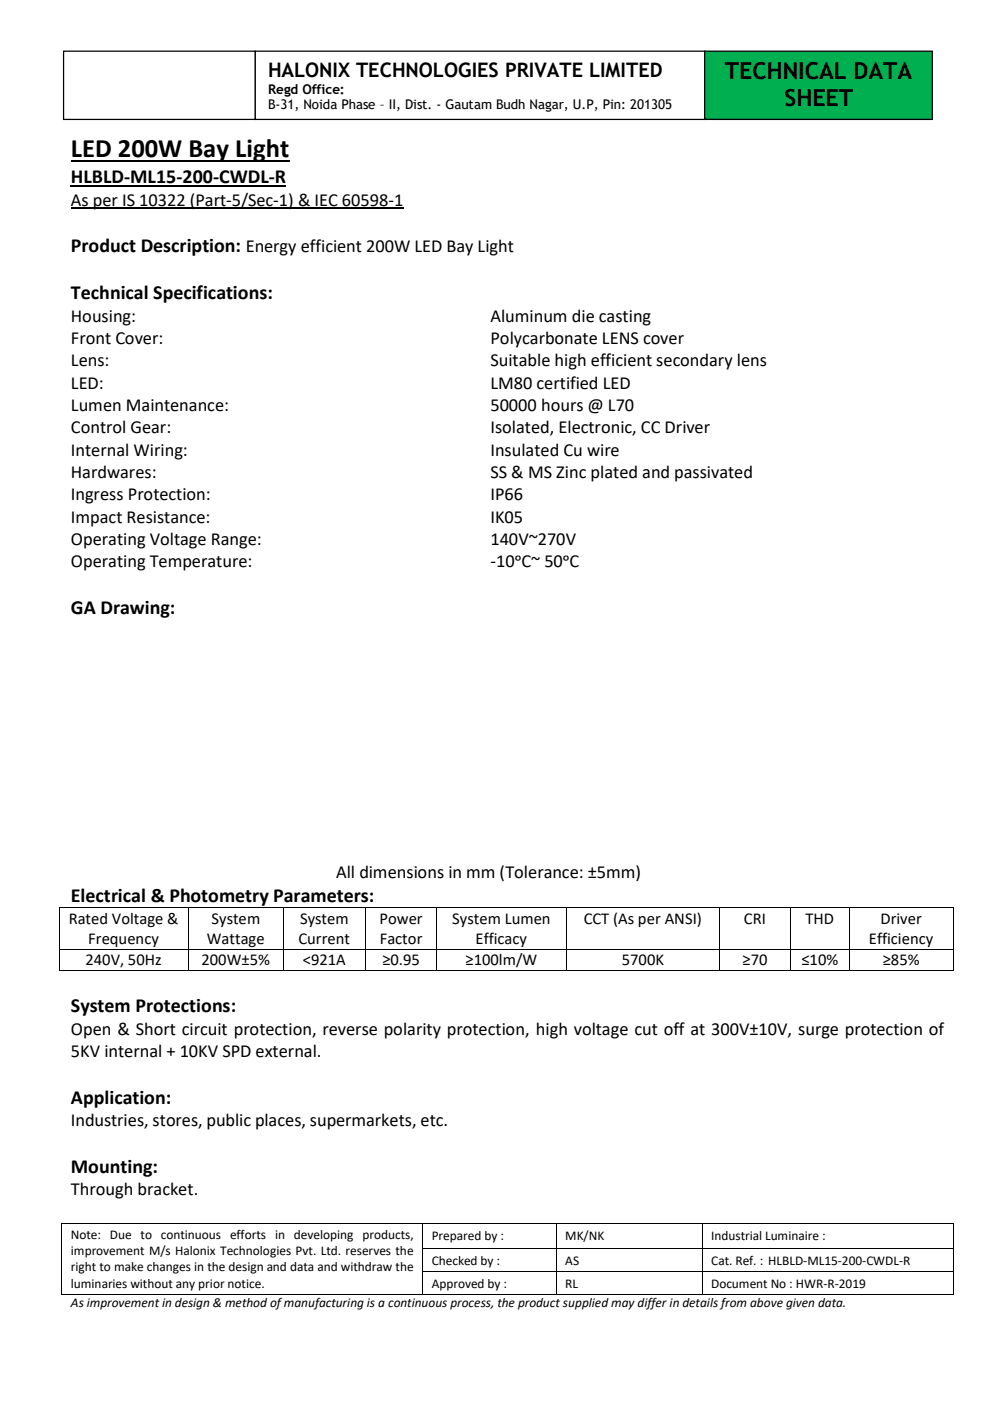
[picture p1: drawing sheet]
<svg xmlns="http://www.w3.org/2000/svg" width="210mm" height="297mm" viewBox="0 0 210 297" stroke-linecap="round" stroke-linejoin="round" font-family="sans-serif">
<defs><g id="words">
<text font-size="5.6" x="15" y="33.2">LED 200W Bay Light</text>
<g font-size="5">
<text x="153.7" y="16.7">TECHNICAL DATA</text>
<text x="166.3" y="22.4">SHEET</text>
</g>
<g font-size="4.2">
<text x="56.8" y="16.3">HALONIX TECHNOLOGIES PRIVATE LIMITED</text>
<text x="15" y="38.8">HLBLD-ML15-200-CWDL-R</text>
<text x="15" y="53.5">Product Description: Energy efficient 200W LED Bay Light</text>
<text x="15" y="63.3">Technical Specifications:</text>
<text x="15" y="130.1">GA Drawing:</text>
<text x="15" y="191.2">Electrical &amp; Photometry Parameters:</text>
<text x="15" y="214.5">System Protections:</text>
<text x="15" y="233.9">Application:</text>
<text x="15" y="248.5">Mounting:</text>
</g>
<g font-size="3.9">
<text x="15" y="43.6">As per IS 10322 (Part-5/Sec-1) &amp; IEC 60598-1</text>
<text x="15" y="68.2">Housing:</text>
<text x="103.9" y="68.2">Aluminum die casting</text>
<text x="15" y="72.9">Front Cover:</text>
<text x="15" y="77.6">Lens:</text>
<text x="103.9" y="72.9">Polycarbonate LENS cover</text>
<text x="103.9" y="77.6">Suitable high efficient secondary lens</text>
<text x="15" y="82.3">LED:</text>
<text x="103.9" y="82.3">LM80 certified LED</text>
<text x="15" y="87.1">Lumen Maintenance:</text>
<text x="103.9" y="87.1">50000 hours @ L70</text>
<text x="15" y="91.8">Control Gear:</text>
<text x="103.9" y="91.8">Isolated, Electronic, CC Driver</text>
<text x="15" y="96.6">Internal Wiring:</text>
<text x="15" y="101.3">Hardwares:</text>
<text x="103.9" y="96.6">Insulated Cu wire</text>
<text x="103.9" y="101.3">SS &amp; MS Zinc plated and passivated</text>
<text x="15" y="106.1">Ingress Protection:</text>
<text x="103.9" y="106.1">IP66</text>
<text x="15" y="110.8">Impact Resistance:</text>
<text x="103.9" y="110.8">IK05</text>
<text x="15" y="115.5">Operating Voltage Range:</text>
<text x="103.9" y="115.5">140V~270V</text>
<text x="15" y="120.2">Operating Temperature:</text>
<text x="103.9" y="120.2">-10ᵒC~ 50ᵒC</text>
<text x="71.3" y="186">All dimensions in mm (Tolerance: ±5mm)</text>
<text x="15" y="219.3">Open &amp; Short circuit protection, reverse polarity protection, high voltage cut off at 300V±10V, surge protection of</text>
<text x="15" y="224.1">5KV internal + 10KV SPD external.</text>
<text x="15" y="238.7">Industries, stores, public places, supermarkets, etc.</text>
<text x="15" y="253.3">Through bracket.</text>
</g>
<g font-size="3.5">
<text x="14.6" y="195.8">Rated Voltage &amp;</text>
<text x="44.8" y="195.8">System</text>
<text x="63.6" y="195.8">System</text>
<text x="80.5" y="195.8">Power</text>
<text x="95.9" y="195.8">System Lumen</text>
<text x="123.7" y="195.8">CCT (As per ANSI)</text>
<text x="157.7" y="195.8">CRI</text>
<text x="170.8" y="195.8">THD</text>
<text x="186.6" y="195.8">Driver</text>
<text x="18.7" y="200.1">Frequency</text>
<text x="43.8" y="200.1">Wattage</text>
<text x="63.3" y="200.1">Current</text>
<text x="80.5" y="200.1">Factor</text>
<text x="100.8" y="200.1">Efficacy</text>
<text x="184.2" y="200.1">Efficiency</text>
<text x="18.1" y="204.6">240V, 50Hz</text>
<text x="42.7" y="204.6">200W±5%</text>
<text x="64.2" y="204.6">&lt;921A</text>
<text x="81" y="204.6">≥0.95</text>
<text x="98.7" y="204.6">≥100lm/W</text>
<text x="131.8" y="204.6">5700K</text>
<text x="157.4" y="204.6">≥70</text>
<text x="169.9" y="204.6">≤10%</text>
<text x="187.1" y="204.6">≥85%</text>
</g>
<g font-size="2.8">
<text x="56.8" y="19.9">Regd Office:</text>
<text x="56.8" y="23.2">B-31, Noida Phase – II, Dist. - Gautam Budh Nagar, U.P, Pin: 201305</text>
<text x="15" y="262.6">Note: Due to continuous efforts in developing products,</text>
<text x="91.5" y="262.9">Prepared by :</text>
<text x="119.8" y="262.9">MK/NK</text>
<text x="150.7" y="262.9">Industrial Luminaire :</text>
<text x="15" y="266">improvement M/s Halonix Technologies Pvt. Ltd. reserves the</text>
<text x="15" y="269.4">right to make changes in the design and data and withdraw the</text>
<text x="91.5" y="268">Checked by :</text>
<text x="119.8" y="268">AS</text>
<text x="150.7" y="268">Cat. Ref. : HLBLD-ML15-200-CWDL-R</text>
<text x="15" y="272.9">luminaries without any prior notice.</text>
<text x="91.5" y="272.9">Approved by :</text>
<text x="119.8" y="272.9">RL</text>
<text x="150.7" y="272.9">Document No : HWR-R-2019</text>
<text x="15" y="277.1">As improvement in design &amp; method of manufacturing is a continuous process, the product supplied may differ in details from above given data.</text>
</g>
</g></defs>
<path d="M15 34.1h46.3" fill="none" stroke="#000" stroke-width=".38"/>
<path d="M15 39.4h45.6" fill="none" stroke="#000" stroke-width=".3"/>
<path d="M15 44.2h70.5" fill="none" stroke="#000" stroke-width=".25"/>
<g fill="#000">
<path d="M12.4 192.3h.2v.2h-.2z" fill-rule="evenodd"/>
<path d="M12.4 192.3h.2v.2h-.2z" fill-rule="evenodd"/>
<path d="M40 192.3h.1v.2h-.1z" fill-rule="evenodd"/>
<path d="M60 192.3h.1v.2h-.1z" fill-rule="evenodd"/>
<path d="M77.5 192.3h.2v.2h-.2z" fill-rule="evenodd"/>
<path d="M92.5 192.3h.1v.2h-.1z" fill-rule="evenodd"/>
<path d="M120 192.3h.2v.2h-.2z" fill-rule="evenodd"/>
<path d="M152.5 192.3h.2v.2h-.2z" fill-rule="evenodd"/>
<path d="M167.5 192.3h.2v.2h-.2z" fill-rule="evenodd"/>
<path d="M180 192.3h.2v.2h-.2z" fill-rule="evenodd"/>
<path d="M201.9 192.3h.2v.2h-.2z" fill-rule="evenodd"/>
<path d="M201.9 192.3h.2v.2h-.2z" fill-rule="evenodd"/>
<path d="M12.4 201.1h.2v.2h-.2z" fill-rule="evenodd"/>
<path d="M12.4 205.6h.2v.2h-.2z" fill-rule="evenodd"/>
<path d="M12.4 205.6h.2v.2h-.2z" fill-rule="evenodd"/>
<path d="M40 201.1h.1v.2h-.1z" fill-rule="evenodd"/>
<path d="M40 205.6h.1v.2h-.1z" fill-rule="evenodd"/>
<path d="M60 201.1h.1v.2h-.1z" fill-rule="evenodd"/>
<path d="M60 205.6h.1v.2h-.1z" fill-rule="evenodd"/>
<path d="M77.5 201.1h.2v.2h-.2z" fill-rule="evenodd"/>
<path d="M77.5 205.6h.2v.2h-.2z" fill-rule="evenodd"/>
<path d="M92.5 201.1h.1v.2h-.1z" fill-rule="evenodd"/>
<path d="M92.5 205.6h.1v.2h-.1z" fill-rule="evenodd"/>
<path d="M120 201.1h.2v.2h-.2z" fill-rule="evenodd"/>
<path d="M120 205.6h.2v.2h-.2z" fill-rule="evenodd"/>
<path d="M152.5 201.1h.2v.2h-.2z" fill-rule="evenodd"/>
<path d="M152.5 205.6h.2v.2h-.2z" fill-rule="evenodd"/>
<path d="M167.5 201.1h.2v.2h-.2z" fill-rule="evenodd"/>
<path d="M167.5 205.6h.2v.2h-.2z" fill-rule="evenodd"/>
<path d="M180 201.1h.2v.2h-.2z" fill-rule="evenodd"/>
<path d="M180 205.6h.2v.2h-.2z" fill-rule="evenodd"/>
<path d="M201.9 201.1h.2v.2h-.2z" fill-rule="evenodd"/>
<path d="M201.9 205.6h.2v.2h-.2z" fill-rule="evenodd"/>
<path d="M201.9 205.6h.2v.2h-.2z" fill-rule="evenodd"/>
<path d="M13 259.2h.2v.1h-.2z" fill-rule="evenodd"/>
<path d="M13 259.2h.2v.1h-.2z" fill-rule="evenodd"/>
<path d="M89.6 259.2h.1v.1h-.1z" fill-rule="evenodd"/>
<path d="M117.9 259.2h.2v.1h-.2z" fill-rule="evenodd"/>
<path d="M148.8 259.2h.1v.1h-.1z" fill-rule="evenodd"/>
<path d="M201.9 259.2h.2v.1h-.2z" fill-rule="evenodd"/>
<path d="M201.9 259.2h.2v.1h-.2z" fill-rule="evenodd"/>
<path d="M13 264.6h.2v.1h-.2z" fill-rule="evenodd"/>
<path d="M13 269.5h.2v.2h-.2z" fill-rule="evenodd"/>
<path d="M13 274.2h.2v.2h-.2z" fill-rule="evenodd"/>
<path d="M13 274.2h.2v.2h-.2z" fill-rule="evenodd"/>
<path d="M89.6 264.6h.1v.1h-.1z" fill-rule="evenodd"/>
<path d="M89.6 269.5h.1v.2h-.1z" fill-rule="evenodd"/>
<path d="M89.6 274.2h.1v.2h-.1z" fill-rule="evenodd"/>
<path d="M117.9 264.6h.2v.1h-.2z" fill-rule="evenodd"/>
<path d="M117.9 269.5h.2v.2h-.2z" fill-rule="evenodd"/>
<path d="M117.9 274.2h.2v.2h-.2z" fill-rule="evenodd"/>
<path d="M148.8 264.6h.1v.1h-.1z" fill-rule="evenodd"/>
<path d="M148.8 269.5h.1v.2h-.1z" fill-rule="evenodd"/>
<path d="M148.8 274.2h.1v.2h-.1z" fill-rule="evenodd"/>
<path d="M201.9 264.6h.2v.1h-.2z" fill-rule="evenodd"/>
<path d="M201.9 269.5h.2v.2h-.2z" fill-rule="evenodd"/>
<path d="M201.9 274.2h.2v.2h-.2z" fill-rule="evenodd"/>
<path d="M201.9 274.2h.2v.2h-.2z" fill-rule="evenodd"/>
</g>
<g fill="none" stroke="#000" stroke-width=".21">
<path d="M12.5 192.5v8.6M12.6 192.4h27.4M40.1 192.5v8.6M40.1 192.4h19.9M60 192.5v8.6M60.1 192.4h17.4M77.6 192.5v8.6M77.7 192.4h14.8M92.6 192.5v8.6M92.6 192.4h27.4M120.1 192.5v8.6M120.2 192.4h32.3"/>
<path d="M152.6 192.5v8.6M152.7 192.4h14.8M167.6 192.5v8.6M167.7 192.4h12.3M180.1 192.5v8.6M180.2 192.4h21.7M202 192.5v8.6M12.5 201.3v4.3M12.6 201.2h27.4M12.6 205.7h27.4M40.1 201.3v4.3M40.1 201.2h19.9"/>
<path d="M40.1 205.7h19.9M60 201.3v4.3M60.1 201.2h17.4M60.1 205.7h17.4M77.6 201.3v4.3M77.7 201.2h14.8M77.7 205.7h14.8M92.6 201.3v4.3M92.6 201.2h27.4M92.6 205.7h27.4M120.1 201.3v4.3M120.2 201.2h32.3"/>
<path d="M120.2 205.7h32.3M152.6 201.3v4.3M152.7 201.2h14.8M152.7 205.7h14.8M167.6 201.3v4.3M167.7 201.2h12.3M167.7 205.7h12.3M180.1 201.3v4.3M180.2 201.2h21.7M180.2 205.7h21.7M202 201.3v4.3M13.1 259.3v5.3"/>
<path d="M13.2 259.2h76.4M89.6 259.3v5.3M89.7 259.2h28.2M118 259.3v5.3M118.1 259.2h30.7M148.8 259.3v5.3M148.9 259.2h53M202 259.3v5.3M13.1 264.7v4.8M13.1 269.7v4.5M13.2 274.3h76.4M89.6 264.7v4.8"/>
<path d="M89.6 269.7v4.5M89.7 264.7h28.2M89.7 269.6h28.2M89.7 274.3h28.2M118 264.7v4.8M118 269.7v4.5M118.1 264.7h30.7M118.1 269.6h30.7M118.1 274.3h30.7M148.8 264.7v4.8M148.8 269.7v4.5M148.9 264.7h53"/>
<path d="M148.9 269.6h53M148.9 274.3h53M202 264.7v4.8M202 269.7v4.5"/>
</g>
<path d="M149.4 10.8h48.2v14.5h-48.2z" fill-rule="evenodd" fill="#00b050"/>
<path d="M149.4 10.8h48.2v14.5h-48.2z" fill="none" stroke="#000" stroke-width=".26"/>
<path d="M13.5 10.8h40.6v14.5h-40.6z" fill-rule="evenodd" fill="#fff"/>
<path d="M13.5 10.8h40.6v14.5h-40.6z" fill="none" stroke="#000" stroke-width=".26"/>
<path d="M54.1 10.8h95.3v14.5h-95.3z" fill-rule="evenodd" fill="#fff"/>
<path d="M54.1 10.8h95.3v14.5h-95.3z" fill="none" stroke="#000" stroke-width=".26"/>
<use href="#words"/>
</svg>
